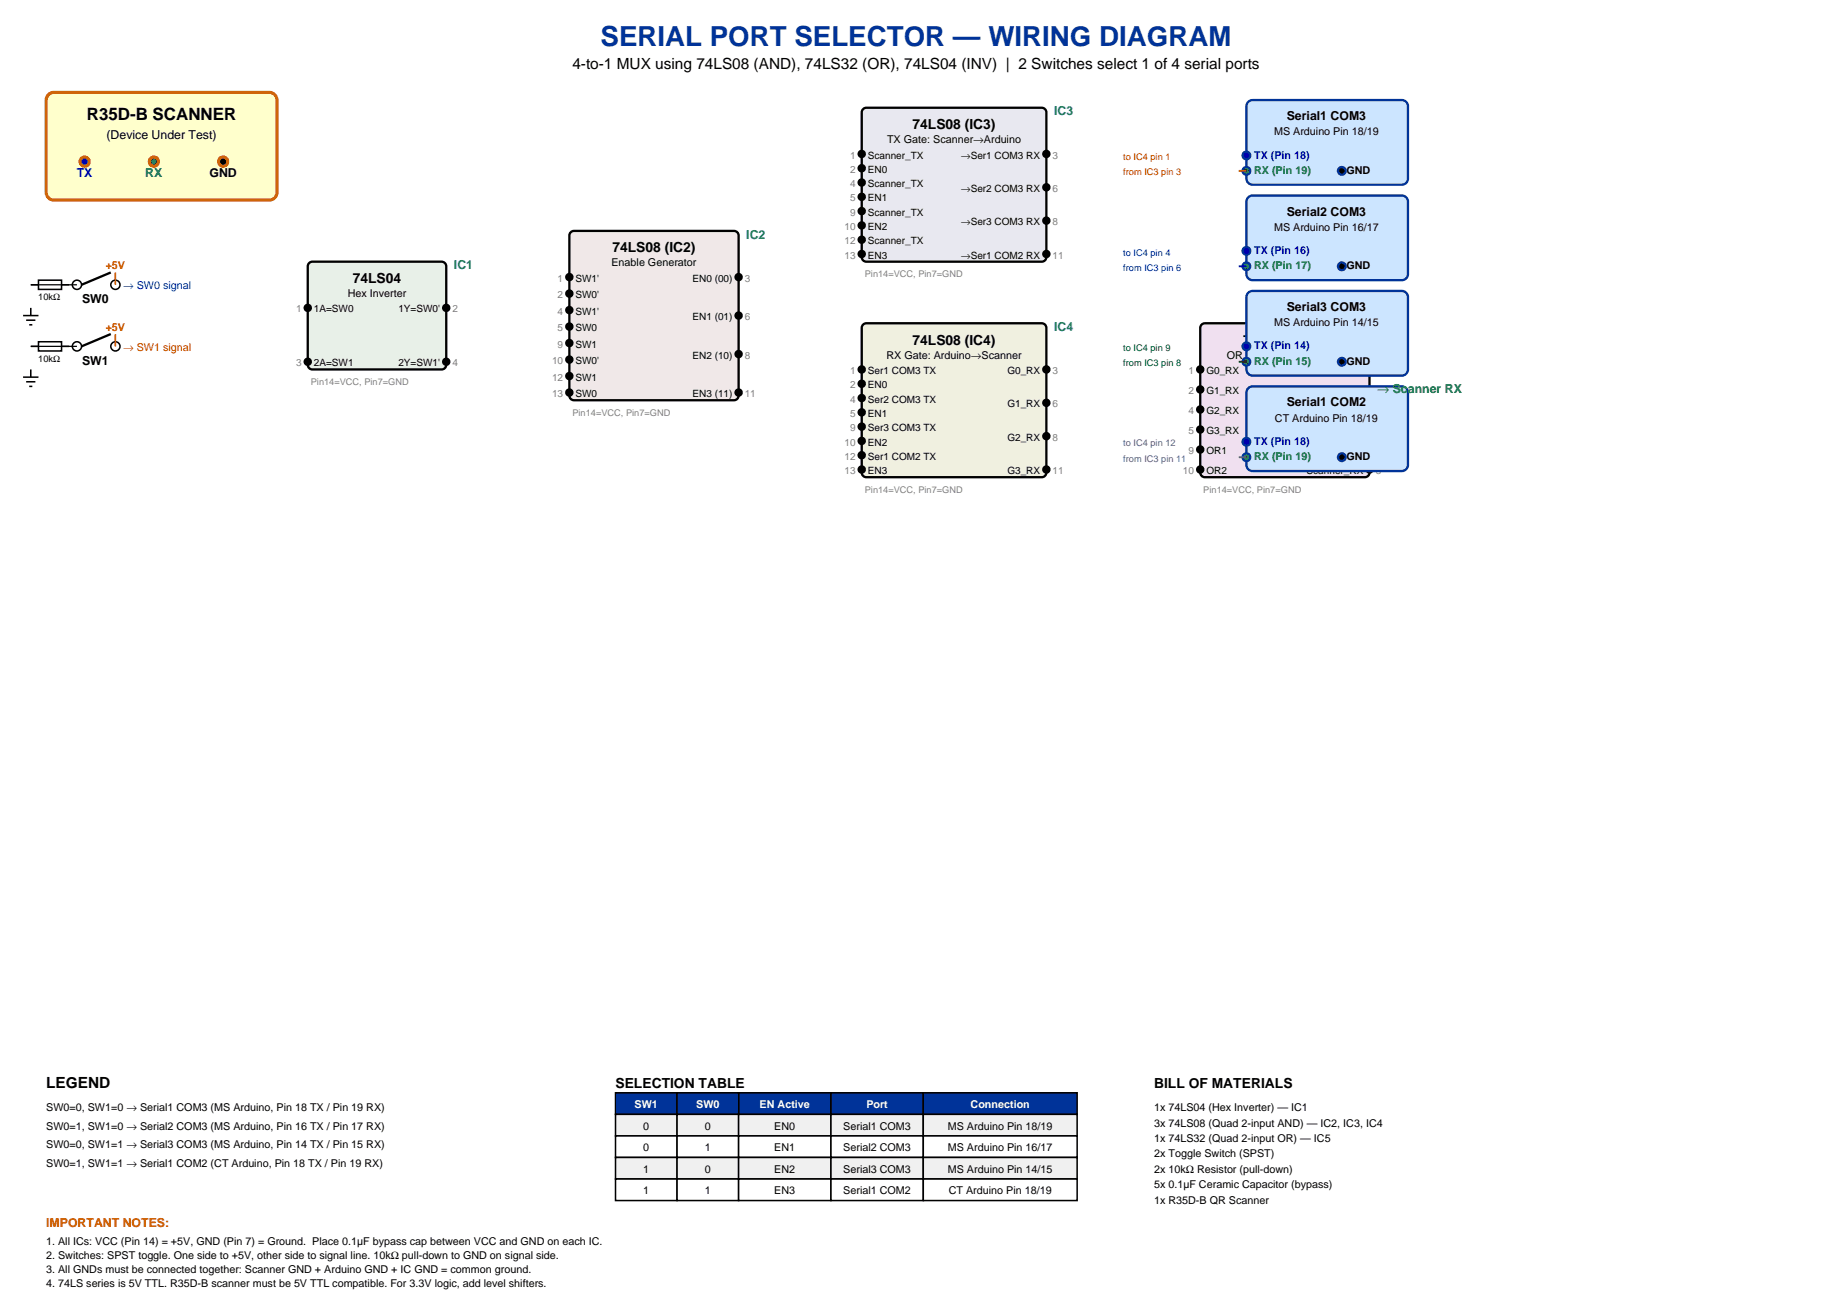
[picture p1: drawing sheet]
<svg xmlns="http://www.w3.org/2000/svg" width="420mm" height="297mm" viewBox="0 0 420 297" stroke-linecap="round" stroke-linejoin="round" font-family="sans-serif">
<defs><g id="words">
<text font-size="6.3" fill="#039" x="137.7" y="10.6">SERIAL PORT SELECTOR — WIRING DIAGRAM</text>
<text font-size="3.9" x="19.9" y="27.5">R35D-B SCANNER</text>
<g font-size="3.5">
<text x="131.2" y="15.9">4-to-1 MUX using 74LS08 (AND), 74LS32 (OR), 74LS04 (INV) | 2 Switches select 1 of 4 serial ports</text>
<text x="10.6" y="249.4">LEGEND</text>
</g>
<g font-size="3.2">
<text x="209.2" y="29.6">74LS08 (IC3)</text>
<text x="140.4" y="57.9">74LS08 (IC2)</text>
<text x="80.9" y="64.9">74LS04</text>
<text x="209.2" y="79">74LS08 (IC4)</text>
<text x="285" y="79">74LS32 (IC5)</text>
<text x="141.1" y="249.4">SELECTION TABLE</text>
<text x="264.6" y="249.4">BILL OF MATERIALS</text>
</g>
<g font-size="2.8" fill="#008080">
<text x="241.7" y="26.5">IC3</text>
<text x="171.1" y="54.7">IC2</text>
<text x="104.1" y="61.7">IC1</text>
<text x="241.7" y="75.8">IC4</text>
<text x="315.7" y="75.8">IC5</text>
</g>
<g font-size="2.8">
<text x="295" y="27.5">Serial1 COM3</text>
<text x="24.4" y="31.8">(Device Under Test)</text>
<text x="48" y="40.6">GND</text>
<text x="295" y="49.4">Serial2 COM3</text>
<text x="18.8" y="69.5">SW0</text>
<text x="295" y="71.3">Serial3 COM3</text>
<text x="18.8" y="83.6">SW1</text>
<text x="295" y="93.1">Serial1 COM2</text>
</g>
<text font-size="2.8" fill="#00f" x="17.6" y="40.6">TX</text>
<g font-size="2.8" fill="#008000">
<text x="33.3" y="40.6">RX</text>
<text x="315.7" y="90">→ Scanner RX</text>
</g>
<text font-size="2.8" fill="#c00" x="10.6" y="281.1">IMPORTANT NOTES:</text>
<g font-size="2.5">
<text x="203.4" y="32.8">TX Gate: Scanner→Arduino</text>
<text x="292.1" y="31">MS Arduino Pin 18/19</text>
<text x="308.7" y="39.9">GND</text>
<text x="292.1" y="52.9">MS Arduino Pin 16/17</text>
<text x="140.2" y="61">Enable Generator</text>
<text x="308.7" y="61.7">GND</text>
<text x="79.7" y="68.1">Hex Inverter</text>
<text x="292.1" y="74.8">MS Arduino Pin 14/15</text>
<text x="203.2" y="82.2">RX Gate: Arduino→Scanner</text>
<text x="281.3" y="82.2">OR Tree → Scanner RX</text>
<text x="308.7" y="83.6">GND</text>
<text x="292.3" y="96.7">CT Arduino Pin 18/196</text>
<text x="308.7" y="105.5">GND</text>
<text x="10.6" y="254.7">SW0=0, SW1=0 → Serial1 COM3 (MS Arduino, Pin 18 TX / Pin 19 RX)</text>
<text x="264.6" y="254.7">1x 74LS04 (Hex Inverter) — IC1</text>
<text x="10.6" y="258.9">SW0=1, SW1=0 → Serial2 COM3 (MS Arduino, Pin 16 TX / Pin 17 RX)</text>
<text x="10.6" y="263.1">SW0=0, SW1=1 → Serial3 COM3 (MS Arduino, Pin 14 TX / Pin 15 RX)</text>
<text x="147.5" y="258.9">0</text>
<text x="147.5" y="263.8">0</text>
<text x="161.6" y="258.9">0</text>
<text x="161.6" y="263.8">1</text>
<text x="177.5" y="258.9">EN0</text>
<text x="177.5" y="263.8">EN1</text>
<text x="193.3" y="258.9">Serial1 COM3</text>
<text x="193.3" y="263.8">Serial2 COM3</text>
<text x="217.3" y="258.9">MS Arduino Pin 18/19</text>
<text x="217.3" y="263.8">MS Arduino Pin 16/17</text>
<text x="264.6" y="258.2">3x 74LS08 (Quad 2-input AND) — IC2, IC3, IC4</text>
<text x="264.6" y="261.7">1x 74LS32 (Quad 2-input OR) — IC5</text>
<text x="10.6" y="267.4">SW0=1, SW1=1 → Serial1 COM2 (CT Arduino, Pin 18 TX / Pin 19 RX)</text>
<text x="147.5" y="268.8">1</text>
<text x="161.6" y="268.8">0</text>
<text x="177.5" y="268.8">EN2</text>
<text x="193.3" y="268.8">Serial3 COM3</text>
<text x="217.3" y="268.8">MS Arduino Pin 14/15</text>
<text x="264.6" y="265.3">2x Toggle Switch (SPST)</text>
<text x="264.6" y="268.8">2x 10kΩ Resistor (pull-down)</text>
<text x="147.5" y="273.7">1</text>
<text x="161.6" y="273.7">1</text>
<text x="177.5" y="273.7">EN3</text>
<text x="193.3" y="273.7">Serial1 COM2</text>
<text x="217.5" y="273.7">CT Arduino Pin 18/19</text>
<text x="264.6" y="272.3">5x 0.1µF Ceramic Capacitor (bypass)</text>
<text x="264.6" y="275.8">1x R35D-B QR Scanner</text>
<text x="10.6" y="285.4">1. All ICs: VCC (Pin 14) = +5V, GND (Pin 7) = Ground. Place 0.1µF bypass cap between VCC and GND on each IC.</text>
<text x="10.6" y="288.5">2. Switches: SPST toggle. One side to +5V, other side to signal line. 10kΩ pull-down to GND on signal side.</text>
<text x="10.6" y="291.7">3. All GNDs must be connected together: Scanner GND + Arduino GND + IC GND = common ground.</text>
<text x="10.6" y="294.9">4. 74LS series is 5V TTL. R35D-B scanner must be 5V TTL compatible. For 3.3V logic, add level shifters.</text>
</g>
<g font-size="2.5" fill="#00f">
<text x="287.5" y="36.3">TX (Pin 18)</text>
<text x="287.5" y="58.2">TX (Pin 16)</text>
<text x="28.2" y="66.3">→ SW0 signal</text>
<text x="287.5" y="80.1">TX (Pin 14)</text>
<text x="287.5" y="102">TX (Pin 18)</text>
</g>
<g font-size="2.5" fill="#008000">
<text x="287.5" y="39.9">RX (Pin 19)</text>
<text x="287.5" y="61.7">RX (Pin 17)</text>
<text x="287.5" y="83.6">RX (Pin 15)</text>
<text x="287.5" y="105.5">RX (Pin 19)</text>
</g>
<g font-size="2.5" fill="#f00">
<text x="24.2" y="61.7">+5V</text>
<text x="24.2" y="75.8">+5V</text>
<text x="28.2" y="80.4">→ SW1 signal</text>
</g>
<g font-size="2.5" fill="#fff">
<text x="145.5" y="254">SW1</text>
<text x="159.6" y="254">SW0</text>
<text x="174.2" y="254">EN Active</text>
<text x="198.6" y="254">Port</text>
<text x="222.5" y="254">Connection</text>
</g>
<g font-size="2.3" fill="#808080">
<text x="194.9" y="36.3">1</text>
<text x="194.9" y="39.6">2</text>
<text x="241.3" y="36.3">3</text>
<text x="194.9" y="42.9">4</text>
<text x="194.9" y="46.2">5</text>
<text x="241.3" y="44">6</text>
<text x="193.6" y="52.7">10</text>
<text x="194.9" y="49.4">9</text>
<text x="241.3" y="51.6">8</text>
<text x="193.6" y="56">12</text>
<text x="193.6" y="59.3">13</text>
<text x="241.3" y="59.3">11</text>
<text x="127.8" y="64.6">1</text>
<text x="170.7" y="64.6">3</text>
<text x="67.9" y="71.6">1</text>
<text x="103.7" y="71.6">2</text>
<text x="127.8" y="68.3">2</text>
<text x="127.8" y="72.1">4</text>
<text x="127.8" y="75.9">5</text>
<text x="170.7" y="73.4">6</text>
<text x="67.9" y="84">3</text>
<text x="103.7" y="84">4</text>
<text x="126.6" y="83.5">10</text>
<text x="127.8" y="79.7">9</text>
<text x="170.7" y="82.2">8</text>
<text x="126.6" y="87.2">12</text>
<text x="194.9" y="85.7">1</text>
<text x="194.9" y="89">2</text>
<text x="241.3" y="85.7">3</text>
<text x="272.5" y="85.7">1</text>
<text x="315.4" y="85.7">3</text>
<text x="126.6" y="91">13</text>
<text x="170.7" y="91">11</text>
<text x="194.9" y="92.3">4</text>
<text x="194.9" y="95.6">5</text>
<text x="241.3" y="93.4">6</text>
<text x="272.5" y="90.3">2</text>
<text x="272.5" y="94.9">4</text>
<text x="194.9" y="98.8">9</text>
<text x="241.3" y="101">8</text>
<text x="272.5" y="99.5">5</text>
<text x="193.6" y="102.1">10</text>
<text x="193.6" y="105.4">12</text>
<text x="272.5" y="104.1">9</text>
<text x="193.6" y="108.7">13</text>
<text x="241.3" y="108.7">11</text>
<text x="271.2" y="108.7">10</text>
<text x="315.4" y="108.7">8</text>
</g>
<g font-size="2.3">
<text x="199" y="36.3">Scanner_TX</text>
<text x="199" y="39.6">EN0</text>
<text x="220.3" y="36.3">→Ser1 COM3 RX</text>
<text x="199" y="42.9">Scanner_TX</text>
<text x="199" y="46.2">EN1</text>
<text x="220.3" y="44">→Ser2 COM3 RX</text>
<text x="199" y="49.4">Scanner_TX</text>
<text x="199" y="52.7">EN2</text>
<text x="220.3" y="51.6">→Ser3 COM3 RX</text>
<text x="199" y="56">Scanner_TX</text>
<text x="199" y="59.3">EN3</text>
<text x="220.3" y="59.3">→Ser1 COM2 RX</text>
<text x="131.9" y="64.6">SW1'</text>
<text x="158.7" y="64.6">EN0 (00)</text>
<text x="72" y="71.6">1A=SW0</text>
<text x="91.3" y="71.6">1Y=SW0'</text>
<text x="131.9" y="68.3">SW0'</text>
<text x="131.9" y="72.1">SW1'</text>
<text x="131.9" y="75.9">SW0</text>
<text x="158.7" y="73.4">EN1 (01)</text>
<text x="72" y="84">2A=SW1</text>
<text x="91.3" y="84">2Y=SW1'</text>
<text x="131.9" y="79.7">SW1</text>
<text x="131.9" y="83.5">SW0'</text>
<text x="158.7" y="82.2">EN2 (10)</text>
<text x="131.9" y="87.2">SW1</text>
<text x="199" y="85.7">Ser1 COM3 TX</text>
<text x="199" y="89">EN0</text>
<text x="231" y="85.7">G0_RX</text>
<text x="276.6" y="85.7">G0_RX</text>
<text x="307.8" y="85.7">OR1</text>
<text x="131.9" y="91">SW0</text>
<text x="158.7" y="91">EN3 (11)</text>
<text x="199" y="92.3">Ser2 COM3 TX</text>
<text x="199" y="95.6">EN1</text>
<text x="231" y="93.4">G1_RX</text>
<text x="276.6" y="90.3">G1_RX</text>
<text x="276.6" y="94.9">G2_RX</text>
<text x="199" y="98.8">Ser3 COM3 TX</text>
<text x="231" y="101">G2_RX</text>
<text x="276.6" y="99.5">G3_RX</text>
<text x="307.8" y="97.2">OR2</text>
<text x="199" y="102.1">EN2</text>
<text x="199" y="105.4">Ser1 COM2 TX</text>
<text x="276.6" y="104.1">OR1</text>
<text x="199" y="108.7">EN3</text>
<text x="231" y="108.7">G3_RX</text>
<text x="276.6" y="108.7">OR2</text>
<text x="299.6" y="108.7">Scanner_RX</text>
</g>
<g font-size="2.1" fill="#c00">
<text x="257.5" y="40.2">from IC3 pin 3</text>
<text x="257.5" y="36.7">to IC4 pin 1</text>
</g>
<g font-size="2.1" fill="#00f">
<text x="257.5" y="58.6">to IC4 pin 4</text>
<text x="257.5" y="62.1">from IC3 pin 6</text>
</g>
<g font-size="2.1" fill="#808080">
<text x="198.3" y="63.5">Pin14=VCC, Pin7=GND</text>
<text x="71.3" y="88.2">Pin14=VCC, Pin7=GND</text>
<text x="131.2" y="95.2">Pin14=VCC, Pin7=GND</text>
<text x="198.3" y="112.9">Pin14=VCC, Pin7=GND</text>
<text x="275.9" y="112.9">Pin14=VCC, Pin7=GND</text>
</g>
<g font-size="2.1">
<text x="8.8" y="68.8">10kΩ</text>
<text x="8.8" y="82.9">10kΩ</text>
</g>
<g font-size="2.1" fill="#006400">
<text x="257.5" y="84">from IC3 pin 8</text>
<text x="257.5" y="80.4">to IC4 pin 9</text>
</g>
<g font-size="2.1" fill="#7030a0">
<text x="257.5" y="105.8">from IC3 pin 11</text>
<text x="257.5" y="102.3">to IC4 pin 12</text>
</g>
</g></defs>
<path d="M11.1 21.7l.8-.5h.4h49.4a1.76 1.76 0 0 1 1.8 1.7v21.2a1.76 1.76 0 0 1-1.8 1.8h-49.4a1.76 1.76 0 0 1-1.7-1.8v-21.2v-.4z" fill-rule="evenodd" fill="#ffc" stroke="#c60" stroke-width=".71" stroke-linecap="butt"/>
<circle cx="19.4" cy="37" r="1.06" fill="#00f" stroke="#c60" stroke-width=".71" stroke-linecap="butt"/>
<circle cx="35.3" cy="37" r="1.06" fill="#008000" stroke="#c60" stroke-width=".71" stroke-linecap="butt"/>
<circle cx="51.2" cy="37" r="1.06" fill="#000" stroke="#c60" stroke-width=".71" stroke-linecap="butt"/>
<g fill="none" stroke="#000" stroke-width=".35">
<path d="M5.3 72.3h3.5M6 73.4h2.1M6.7 74.4h.7M7.1 65.3h1.7M7.1 70.6v1.7M7.1 79.4h1.7M8.8 64.2h5.3v2.1h-5.3zM8.8 78.3h5.3v2.1h-5.3zM14.1 65.3h1.8M14.1 79.4h1.8M5.3 86.4h3.5M6 87.5h2.1"/>
<path d="M6.7 88.5h.7M7.1 84.7v1.7"/>
<circle cx="17.6" cy="65.3" r="1.06"/>
<circle cx="17.6" cy="79.4" r="1.06"/>
<circle cx="26.5" cy="65.3" r="1.06"/>
<circle cx="26.5" cy="79.4" r="1.06"/>
</g>
<path d="M25.4 62.4l-6.7 2.9M25.4 76.6l-6.7 2.8" fill="none" stroke="#000" stroke-width=".53"/>
<path d="M7.1 65.3h10.5M7.1 79.4h10.5" fill="none" stroke="#000" stroke-width=".28"/>
<path d="M26.5 62.4v2.9M26.5 76.6v2.8" fill="none" stroke="#f00" stroke-width=".35"/>
<path d="M70.8 60.4l.8-.4h29.6a1.06 1.06 0 0 1 1.1 1v22.6a1.06 1.06 0 0 1-1.1 1.1h-29.6a1.06 1.06 0 0 1-1-1.1v-22.6z" fill-rule="evenodd" fill="#e8f0e8" stroke="#000" stroke-width=".53"/>
<g fill="#000" stroke="#000" stroke-width=".53">
<circle cx="70.6" cy="70.6" r=".71"/>
<circle cx="102.3" cy="70.6" r=".71"/>
<circle cx="70.6" cy="82.9" r=".71"/>
<circle cx="102.3" cy="82.9" r=".71"/>
</g>
<path d="M130.7 53.3l.9-.4h36.7a1.06 1.06 0 0 1 1 1.1v36.7a1.06 1.06 0 0 1-1 1h-36.7a1.06 1.06 0 0 1-1.1-1v-36.7z" fill-rule="evenodd" fill="#f0e8e8" stroke="#000" stroke-width=".53"/>
<g fill="#000" stroke="#000" stroke-width=".53">
<circle cx="130.5" cy="74.8" r=".71"/>
<circle cx="130.5" cy="71.1" r=".71"/>
<circle cx="130.5" cy="63.5" r=".71"/>
<circle cx="130.5" cy="67.3" r=".71"/>
<circle cx="130.5" cy="78.6" r=".71"/>
<circle cx="169.3" cy="63.5" r=".71"/>
<circle cx="169.3" cy="72.3" r=".71"/>
<circle cx="130.5" cy="90" r=".71"/>
<circle cx="130.5" cy="86.2" r=".71"/>
<circle cx="130.5" cy="82.4" r=".71"/>
<circle cx="169.3" cy="90" r=".71"/>
<circle cx="169.3" cy="81.1" r=".71"/>
</g>
<path d="M197.8 25.1l.8-.4h40.2a1.06 1.06 0 0 1 1.1 1.1v33.1a1.06 1.06 0 0 1-1.1 1.1h-40.2a1.06 1.06 0 0 1-1-1.1v-33.1z" fill-rule="evenodd" fill="#e8e8f0" stroke="#000" stroke-width=".53"/>
<g fill="#000" stroke="#000" stroke-width=".53">
<circle cx="197.6" cy="35.3" r=".71"/>
<circle cx="197.6" cy="38.6" r=".71"/>
<circle cx="239.9" cy="35.3" r=".71"/>
<circle cx="197.6" cy="48.4" r=".71"/>
<circle cx="197.6" cy="51.7" r=".71"/>
<circle cx="197.6" cy="58.2" r=".71"/>
<circle cx="197.6" cy="54.9" r=".71"/>
<circle cx="197.6" cy="41.8" r=".71"/>
<circle cx="197.6" cy="45.1" r=".71"/>
<circle cx="239.9" cy="42.9" r=".71"/>
<circle cx="239.9" cy="58.2" r=".71"/>
<circle cx="239.9" cy="50.6" r=".71"/>
</g>
<path d="M197.8 74.5l.8-.4h40.2a1.06 1.06 0 0 1 1.1 1v33.2a1.06 1.06 0 0 1-1.1 1.1h-40.2a1.06 1.06 0 0 1-1-1.1v-33.2z" fill-rule="evenodd" fill="#f0f0e0" stroke="#000" stroke-width=".53"/>
<g fill="#000" stroke="#000" stroke-width=".53">
<circle cx="197.6" cy="97.8" r=".71"/>
<circle cx="197.6" cy="84.7" r=".71"/>
<circle cx="197.6" cy="94.5" r=".71"/>
<circle cx="197.6" cy="91.2" r=".71"/>
<circle cx="197.6" cy="87.9" r=".71"/>
<circle cx="239.9" cy="92.3" r=".71"/>
<circle cx="239.9" cy="84.7" r=".71"/>
<circle cx="239.9" cy="100" r=".71"/>
<circle cx="197.6" cy="101" r=".71"/>
<circle cx="197.6" cy="104.3" r=".71"/>
<circle cx="197.6" cy="107.6" r=".71"/>
<circle cx="239.9" cy="107.6" r=".71"/>
</g>
<path d="M275.4 74.5l.8-.4h36.7a1.06 1.06 0 0 1 1.1 1v33.2a1.06 1.06 0 0 1-1.1 1.1h-36.7a1.06 1.06 0 0 1-1-1.1v-33.2z" fill-rule="evenodd" fill="#f0e0f0" stroke="#000" stroke-width=".53"/>
<g fill="#000" stroke="#000" stroke-width=".53">
<circle cx="275.2" cy="93.8" r=".71"/>
<circle cx="275.2" cy="89.3" r=".71"/>
<circle cx="275.2" cy="84.7" r=".71"/>
<circle cx="275.2" cy="98.4" r=".71"/>
<circle cx="314" cy="84.7" r=".71"/>
<circle cx="314" cy="96.1" r=".71"/>
<circle cx="275.2" cy="103" r=".71"/>
<circle cx="275.2" cy="107.6" r=".71"/>
<circle cx="314" cy="107.6" r=".71"/>
</g>
<path d="M286 23.5l.7-.5 .5-.1h34.2a1.41 1.41 0 0 1 1.4 1.4v16.6a1.41 1.41 0 0 1-1.4 1.4h-34.2a1.41 1.41 0 0 1-1.4-1.4v-16.6z" fill-rule="evenodd" fill="#cce5ff" stroke="#039" stroke-width=".53"/>
<circle cx="285.7" cy="35.6" r=".88" fill="#00f" stroke="#039" stroke-width=".53"/>
<circle cx="285.7" cy="39.2" r=".88" fill="#008000" stroke="#039" stroke-width=".53"/>
<circle cx="307.6" cy="39.2" r=".88" fill="#000" stroke="#039" stroke-width=".53"/>
<path d="M286 45.4l.7-.5 .5-.1h34.2a1.41 1.41 0 0 1 1.4 1.4v16.6a1.41 1.41 0 0 1-1.4 1.4h-34.2a1.41 1.41 0 0 1-1.4-1.4v-16.6z" fill-rule="evenodd" fill="#cce5ff" stroke="#039" stroke-width=".53"/>
<circle cx="285.7" cy="57.5" r=".88" fill="#00f" stroke="#039" stroke-width=".53"/>
<circle cx="285.7" cy="61" r=".88" fill="#008000" stroke="#039" stroke-width=".53"/>
<circle cx="307.6" cy="61" r=".88" fill="#000" stroke="#039" stroke-width=".53"/>
<path d="M286 67.3l.7-.6h.5h34.2a1.41 1.41 0 0 1 1.4 1.4v16.6a1.41 1.41 0 0 1-1.4 1.4h-34.2a1.41 1.41 0 0 1-1.4-1.4v-16.6z" fill-rule="evenodd" fill="#cce5ff" stroke="#039" stroke-width=".53"/>
<circle cx="285.7" cy="79.4" r=".88" fill="#00f" stroke="#039" stroke-width=".53"/>
<circle cx="285.7" cy="82.9" r=".88" fill="#008000" stroke="#039" stroke-width=".53"/>
<circle cx="307.6" cy="82.9" r=".88" fill="#000" stroke="#039" stroke-width=".53"/>
<path d="M286 89.1l.7-.5 .5-.1h34.2a1.41 1.41 0 0 1 1.4 1.5v16.5a1.41 1.41 0 0 1-1.4 1.4h-34.2a1.41 1.41 0 0 1-1.4-1.4v-16.5z" fill-rule="evenodd" fill="#cce5ff" stroke="#039" stroke-width=".53"/>
<circle cx="285.7" cy="101.2" r=".88" fill="#00f" stroke="#039" stroke-width=".53"/>
<circle cx="285.7" cy="104.8" r=".88" fill="#008000" stroke="#039" stroke-width=".53"/>
<circle cx="307.6" cy="104.8" r=".88" fill="#000" stroke="#039" stroke-width=".53"/>
<path d="M284 39.2h1.8" fill="none" stroke="#c00" stroke-width=".42"/>
<path d="M284 61h1.8" fill="none" stroke="#00f" stroke-width=".42"/>
<path d="M284 82.9h1.8" fill="none" stroke="#006400" stroke-width=".42"/>
<path d="M284 104.8h1.8" fill="none" stroke="#7030a0" stroke-width=".42"/>
<g fill="#039" stroke="#000" stroke-width=".35">
<path d="M141.1 250.4h14.1v5h-14.1z" fill-rule="evenodd"/>
<path d="M155.2 250.4h14.1v5h-14.1z" fill-rule="evenodd"/>
<path d="M169.3 250.4h21.2v5h-21.2z" fill-rule="evenodd"/>
<path d="M190.5 250.4h21.2v5h-21.2z" fill-rule="evenodd"/>
<path d="M211.7 250.4h35.2v5h-35.2z" fill-rule="evenodd"/>
</g>
<g fill="#f0f0f0" stroke="#000" stroke-width=".35">
<path d="M141.1 255.4h14.1v4.9h-14.1z" fill-rule="evenodd"/>
<path d="M155.2 255.4h14.1v4.9h-14.1z" fill-rule="evenodd"/>
<path d="M169.3 255.4h21.2v4.9h-21.2z" fill-rule="evenodd"/>
<path d="M190.5 255.4h21.2v4.9h-21.2z" fill-rule="evenodd"/>
<path d="M211.7 255.4h35.2v4.9h-35.2z" fill-rule="evenodd"/>
</g>
<g fill="#fff" stroke="#000" stroke-width=".35">
<path d="M141.1 260.3h14.1v5h-14.1z" fill-rule="evenodd"/>
<path d="M155.2 260.3h14.1v5h-14.1z" fill-rule="evenodd"/>
<path d="M169.3 260.3h21.2v5h-21.2z" fill-rule="evenodd"/>
<path d="M190.5 260.3h21.2v5h-21.2z" fill-rule="evenodd"/>
<path d="M211.7 260.3h35.2v5h-35.2z" fill-rule="evenodd"/>
</g>
<g fill="#f0f0f0" stroke="#000" stroke-width=".35">
<path d="M141.1 265.3h14.1v4.9h-14.1z" fill-rule="evenodd"/>
<path d="M155.2 265.3h14.1v4.9h-14.1z" fill-rule="evenodd"/>
<path d="M169.3 265.3h21.2v4.9h-21.2z" fill-rule="evenodd"/>
<path d="M190.5 265.3h21.2v4.9h-21.2z" fill-rule="evenodd"/>
<path d="M211.7 265.3h35.2v4.9h-35.2z" fill-rule="evenodd"/>
</g>
<g fill="#fff" stroke="#000" stroke-width=".35">
<path d="M141.1 270.2h14.1v4.9h-14.1z" fill-rule="evenodd"/>
<path d="M155.2 270.2h14.1v4.9h-14.1z" fill-rule="evenodd"/>
<path d="M169.3 270.2h21.2v4.9h-21.2z" fill-rule="evenodd"/>
<path d="M190.5 270.2h21.2v4.9h-21.2z" fill-rule="evenodd"/>
<path d="M211.7 270.2h35.2v4.9h-35.2z" fill-rule="evenodd"/>
</g>
<use href="#words"/>
</svg>
